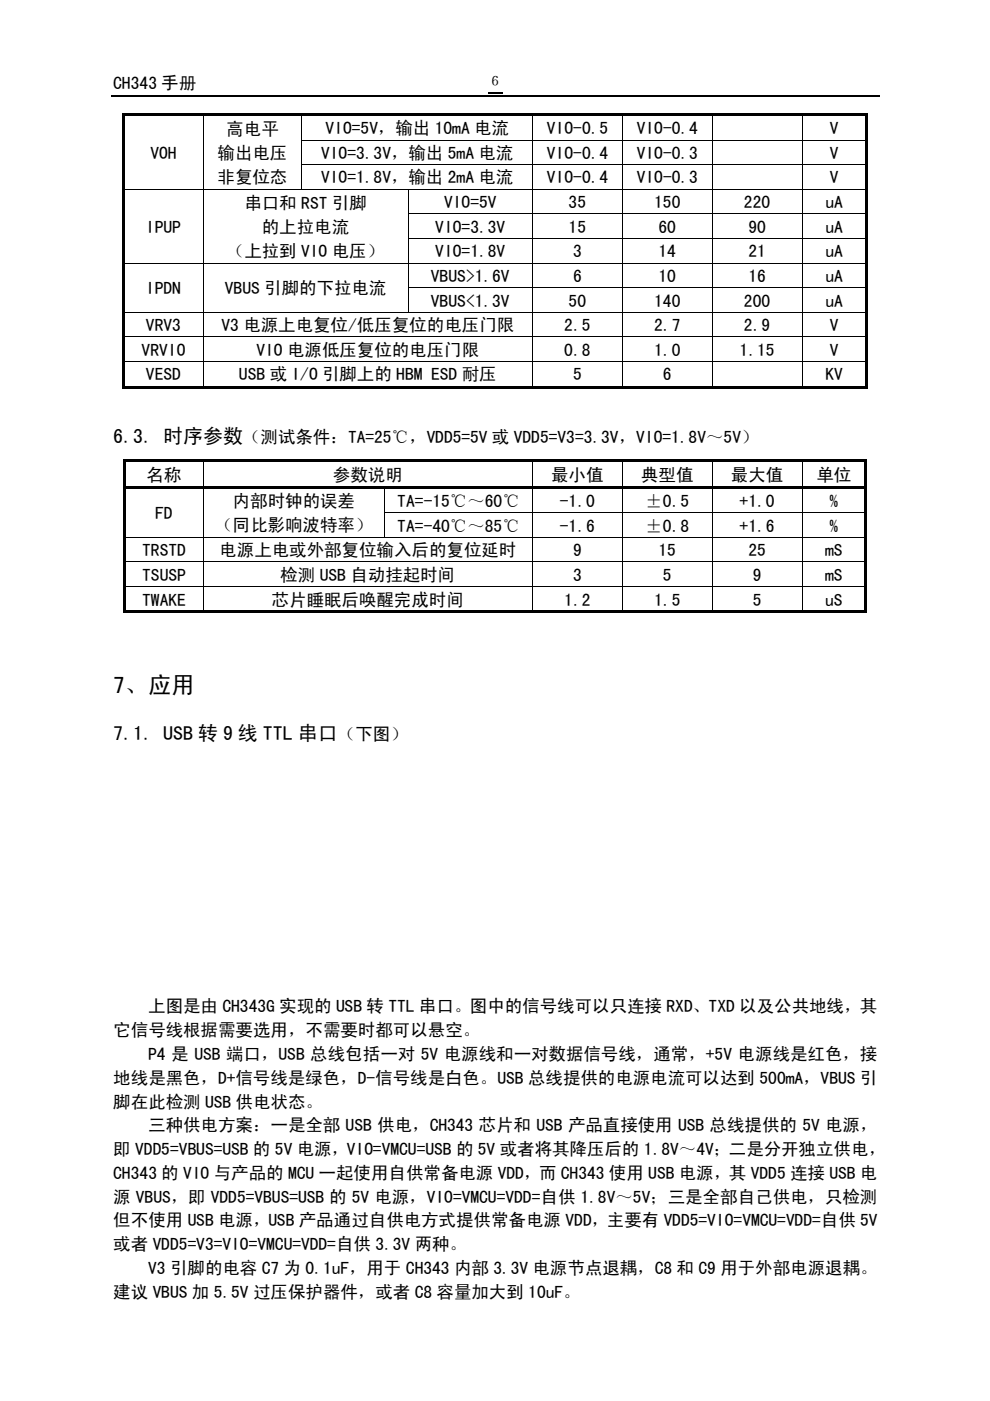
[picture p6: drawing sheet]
<svg xmlns="http://www.w3.org/2000/svg" width="210mm" height="297mm" viewBox="0 0 210 297" stroke-linecap="round" stroke-linejoin="round" font-family="sans-serif">
<defs><g id="words">
<text font-size="5" x="24" y="147">7、应用</text>
<g font-size="4.2">
<text x="24" y="94">6.3. 时序参数</text>
<text x="24" y="156.8">7.1. USB 转 9 线 TTL 串口</text>
</g>
<g font-size="3.7">
<text x="24" y="18.8">CH343 手册</text>
<text x="48" y="28.6">高电平</text>
<text x="69" y="28.5">VIO=5V，输出 10mA 电流</text>
<text x="116" y="28.5">VIO-0.5</text>
<text x="135" y="28.5">VIO-0.4</text>
<text x="175.9" y="28.5">V</text>
<text x="31.9" y="33.7">VOH</text>
<text x="46.1" y="33.7">输出电压</text>
<text x="68.1" y="33.7">VIO=3.3V，输出 5mA 电流</text>
<text x="116" y="33.7">VIO-0.4</text>
<text x="135" y="33.7">VIO-0.3</text>
<text x="175.9" y="33.7">V</text>
<text x="46.1" y="38.7">非复位态</text>
<text x="68.1" y="38.9">VIO=1.8V，输出 2mA 电流</text>
<text x="116" y="38.9">VIO-0.4</text>
<text x="135" y="38.9">VIO-0.3</text>
<text x="175.9" y="38.9">V</text>
<text x="51.8" y="44.3">串口和 RST 引脚</text>
<text x="94.1" y="44.1">VIO=5V</text>
<text x="120.6" y="44.1">35</text>
<text x="138.7" y="44.1">150</text>
<text x="157.7" y="44.1">220</text>
<text x="175" y="44.1">uA</text>
<text x="30.9" y="49.3">IPUP</text>
<text x="55.5" y="49.3">的上拉电流</text>
<text x="92.3" y="49.3">VIO=3.3V</text>
<text x="120.6" y="49.3">15</text>
<text x="139.6" y="49.3">60</text>
<text x="158.7" y="49.3">90</text>
<text x="175" y="49.3">uA</text>
<text x="48.1" y="54.4">（上拉到 VIO 电压）</text>
<text x="91.4" y="59.8">VBUS&gt;1.6V</text>
<text x="92.3" y="54.6">VIO=1.8V</text>
<text x="121.5" y="54.6">3</text>
<text x="121.5" y="59.8">6</text>
<text x="139.6" y="54.6">14</text>
<text x="139.6" y="59.8">10</text>
<text x="158.7" y="54.6">21</text>
<text x="158.7" y="59.8">16</text>
<text x="175" y="54.6">uA</text>
<text x="175" y="59.8">uA</text>
<text x="30.9" y="62.4">IPDN</text>
<text x="47.7" y="62.4">VBUS 引脚的下拉电流</text>
<text x="91.4" y="65">VBUS&lt;1.3V</text>
<text x="120.6" y="65">50</text>
<text x="138.7" y="65">140</text>
<text x="157.7" y="65">200</text>
<text x="175" y="65">uA</text>
<text x="30.9" y="70.2">VRV3</text>
<text x="46.9" y="70.2">V3 电源上电复位/低压复位的电压门限</text>
<text x="119.6" y="70.2">2.5</text>
<text x="138.7" y="70.2">2.7</text>
<text x="157.7" y="70.2">2.9</text>
<text x="175.9" y="70.2">V</text>
<text x="30" y="75.5">VRVIO</text>
<text x="54.4" y="75.5">VIO 电源低压复位的电压门限</text>
<text x="119.6" y="75.5">0.8</text>
<text x="138.7" y="75.5">1.0</text>
<text x="156.8" y="75.5">1.15</text>
<text x="175.9" y="75.5">V</text>
<text x="30.9" y="80.7">VESD</text>
<text x="50.7" y="80.7">USB 或 I/O 引脚上的 HBM ESD 耐压</text>
<text x="121.5" y="80.7">5</text>
<text x="140.5" y="80.7">6</text>
<text x="175" y="80.7">KV</text>
<text x="51.5" y="94">（测试条件：TA=25℃，VDD5=5V 或 VDD5=V3=3.3V，VIO=1.8V～5V）</text>
<text x="31.1" y="101.9">名称</text>
<text x="70.6" y="101.9">参数说明</text>
<text x="116.8" y="101.9">最小值</text>
<text x="135.9" y="101.9">典型值</text>
<text x="154.9" y="101.9">最大值</text>
<text x="173.1" y="101.9">单位</text>
<text x="49.3" y="107.6">内部时钟的误差</text>
<text x="84.2" y="107.5">TA=-15℃～60℃</text>
<text x="118.7" y="107.5">-1.0</text>
<text x="136.8" y="107.5">±0.5</text>
<text x="156.8" y="107.5">+1.0</text>
<text x="175.9" y="107.5">%</text>
<text x="32.9" y="110.1">FD</text>
<text x="45.6" y="112.6">（同比影响波特率）</text>
<text x="84.2" y="112.7">TA=-40℃～85℃</text>
<text x="118.7" y="112.7">-1.6</text>
<text x="136.8" y="112.7">±0.8</text>
<text x="156.8" y="112.7">+1.6</text>
<text x="175.9" y="112.7">%</text>
<text x="30.1" y="117.9">TRSTD</text>
<text x="46.5" y="117.9">电源上电或外部复位输入后的复位延时</text>
<text x="121.5" y="117.9">9</text>
<text x="139.6" y="117.9">15</text>
<text x="158.7" y="117.9">25</text>
<text x="174.9" y="117.9">mS</text>
<text x="30.1" y="123.1">TSUSP</text>
<text x="59.4" y="123.1">检测 USB 自动挂起时间</text>
<text x="121.5" y="123.1">3</text>
<text x="140.5" y="123.1">5</text>
<text x="159.6" y="123.1">9</text>
<text x="174.9" y="123.1">mS</text>
<text x="30.1" y="128.4">TWAKE</text>
<text x="57.6" y="128.4">芯片睡眠后唤醒完成时间</text>
<text x="119.6" y="128.4">1.2</text>
<text x="138.7" y="128.4">1.5</text>
<text x="159.6" y="128.4">5</text>
<text x="174.9" y="128.4">uS</text>
<text x="71.6" y="156.8">（下图）</text>
<text x="31.4" y="214.7">上图是由 CH343G 实现的 USB 转 TTL 串口。图中的信号线可以只连接 RXD、TXD 以及公共地线，其</text>
<text x="24" y="219.7">它信号线根据需要选用，不需要时都可以悬空。</text>
<text x="31.4" y="224.7">P4 是 USB 端口，USB 总线包括一对 5V 电源线和一对数据信号线，通常，+5V 电源线是红色，接</text>
<text x="24" y="229.8">地线是黑色，D+信号线是绿色，D-信号线是白色。USB 总线提供的电源电流可以达到 500mA，VBUS 引</text>
<text x="24" y="234.9">脚在此检测 USB 供电状态。</text>
<text x="31.4" y="239.9">三种供电方案：一是全部 USB 供电，CH343 芯片和 USB 产品直接使用 USB 总线提供的 5V 电源，</text>
<text x="24" y="244.9">即 VDD5=VBUS=USB 的 5V 电源，VIO=VMCU=USB 的 5V 或者将其降压后的 1.8V～4V；二是分开独立供电，</text>
<text x="24" y="250">CH343 的 VIO 与产品的 MCU 一起使用自供常备电源 VDD，而 CH343 使用 USB 电源，其 VDD5 连接 USB 电</text>
<text x="24" y="255">源 VBUS，即 VDD5=VBUS=USB 的 5V 电源，VIO=VMCU=VDD=自供 1.8V～5V；三是全部自己供电，只检测</text>
<text x="24" y="260">但不使用 USB 电源，USB 产品通过自供电方式提供常备电源 VDD，主要有 VDD5=VIO=VMCU=VDD=自供 5V</text>
<text x="24" y="265.1">或者 VDD5=V3=VIO=VMCU=VDD=自供 3.3V 两种。</text>
<text x="24" y="275.2">建议 VBUS 加 5.5V 过压保护器件，或者 C8 容量加大到 10uF。</text>
<text x="31.4" y="270.2">V3 引脚的电容 C7 为 0.1uF，用于 CH343 内部 3.3V 电源节点退耦，C8 和 C9 用于外部电源退耦。</text>
</g>
<text font-size="3.2" x="103.4" y="18.2">６</text>
</g></defs>
<path d="M103.4 19.7h3.2M23.5 20.3h163" fill="none" stroke="#000" stroke-width=".25"/>
<g fill="#000">
<path d="M26 24h.5v.6h-.5zM26 24h.5v.5h-.5zM26 24.6h.5v5h-.5zM26 29.6h.5v.2h-.5zM26 29.8h.5v5h-.5zM26 34.8h.5v.2h-.5zM26.5 24h16.5v.5h-16.5zM43 24.5l.1 .1zM43 24h.5v.5h-.5zM43 29.6h.1v.2h-.1zM43 34.8h.1v.2h-.1zM43.5 24h20.4v.5h-20.4z"/>
<path d="M63.9 24.5l.2 .1zM63.9 24h.5v.5h-.5zM63.9 29.6h.2v.2h-.2zM63.9 34.8h.2v.2h-.2zM64.4 24h48.4v.5h-48.4zM112.8 24.5l.2 .1zM112.8 24h.5v.5h-.5zM112.8 29.6h.2v.2h-.2zM112.8 34.8h.2v.2h-.2zM113.3 24h18.6v.5h-18.6zM131.9 24.5l.1 .1zM131.9 24h.5v.5h-.5z"/>
<path d="M131.9 29.6h.1v.2h-.1zM131.9 34.8h.1v.2h-.1zM132.4 24h18.5v.5h-18.5zM150.9 24.5l.2 .1zM150.9 24h.5v.5h-.5zM150.9 29.6h.2v.2h-.2zM150.9 34.8h.2v.2h-.2zM151.4 24h18.6v.5h-18.6zM170 24.5l.1 .1zM170 24h.5v.5h-.5zM170 29.6h.1v.2h-.1zM170 34.8h.1v.2h-.1z"/>
<path d="M170.5 24h12.9v.5h-12.9zM183.4 24h.5v.6h-.5zM183.4 24h.5v.5h-.5zM183.4 24.6h.5v5h-.5zM183.4 29.6h.5v.2h-.5zM183.4 29.8h.5v5h-.5zM183.4 34.8h.5v.2h-.5zM26 35h.5v5h-.5zM26 40h.5v.2h-.5zM26 40.2h.5v5.1h-.5zM26 45.3h.5v.2h-.5zM26 45.5h.5v5h-.5z"/>
<path d="M26 50.5h.5v.2h-.5zM26 50.7h.5v5h-.5zM26 55.7h.5v.2h-.5zM43 40h.1v.2h-.1zM43 45.3h.1v.2h-.1zM43 50.5h.1v.2h-.1zM43 55.7h.1v.2h-.1zM63.9 40h.2v.2h-.2zM86.4 40h.2v.2h-.2zM86.4 45.3h.2v.2h-.2zM86.4 50.5h.2v.2h-.2zM86.4 55.7h.2v.2h-.2z"/>
<path d="M112.8 40h.2v.2h-.2zM112.8 45.3h.2v.2h-.2zM112.8 50.5h.2v.2h-.2zM112.8 55.7h.2v.2h-.2zM131.9 40h.1v.2h-.1zM131.9 45.3h.1v.2h-.1zM131.9 50.5h.1v.2h-.1zM131.9 55.7h.1v.2h-.1zM150.9 40h.2v.2h-.2zM150.9 45.3h.2v.2h-.2zM150.9 50.5h.2v.2h-.2zM150.9 55.7h.2v.2h-.2z"/>
<path d="M170 40h.1v.2h-.1zM170 45.3h.1v.2h-.1zM170 50.5h.1v.2h-.1zM170 55.7h.1v.2h-.1zM183.4 35h.5v5h-.5zM183.4 40h.5v.2h-.5zM183.4 40.2h.5v5.1h-.5zM183.4 45.3h.5v.2h-.5zM183.4 45.5h.5v5h-.5zM183.4 50.5h.5v.2h-.5zM183.4 50.7h.5v5h-.5zM183.4 55.7h.5v.2h-.5z"/>
<path d="M26 55.9h.5v5h-.5zM26 60.9h.5v.2h-.5zM26 61.1h.5v5.1h-.5zM26 66.2h.5v.1h-.5zM26 66.3h.5v5.1h-.5zM26 71.4h.5v.1h-.5zM26 71.5h.5v5.1h-.5zM26 76.6h.5v.2h-.5zM43 60.9h.1v.2h-.1zM43 66.2h.1v.1h-.1zM43 71.4h.1v.1h-.1zM43 76.6h.1v.2h-.1z"/>
<path d="M86.4 60.9h.2v.2h-.2zM86.4 66.2h.2v.1h-.2zM112.8 60.9h.2v.2h-.2zM112.8 66.2h.2v.1h-.2zM112.8 71.4h.2v.1h-.2zM112.8 76.6h.2v.2h-.2zM131.9 60.9h.1v.2h-.1zM131.9 66.2h.1v.1h-.1zM131.9 71.4h.1v.1h-.1zM131.9 76.6h.1v.2h-.1zM150.9 60.9h.2v.2h-.2zM150.9 66.2h.2v.1h-.2z"/>
<path d="M150.9 71.4h.2v.1h-.2zM150.9 76.6h.2v.2h-.2zM170 60.9h.1v.2h-.1zM170 66.2h.1v.1h-.1zM170 71.4h.1v.1h-.1zM170 76.6h.1v.2h-.1zM183.4 55.9h.5v5h-.5zM183.4 60.9h.5v.2h-.5zM183.4 61.1h.5v5.1h-.5zM183.4 66.2h.5v.1h-.5zM183.4 66.3h.5v5.1h-.5zM183.4 71.4h.5v.1h-.5z"/>
<path d="M183.4 71.5h.5v5.1h-.5zM183.4 76.6h.5v.2h-.5zM26 76.8h.5v5h-.5zM26 81.8h.5v.5h-.5zM26.2 97.5h.5v.5h-.5zM26.5 81.8h16.5v.5h-16.5zM26.7 97.5h16.3v.5h-16.3zM43 81.8h.5v.5h-.5zM43 98h.1zM43 97.5h.5v.5h-.5zM43.5 81.8h69.3v.5h-69.3zM43.5 97.5h69.3v.5h-69.3z"/>
<path d="M112.8 81.8h.5v.5h-.5zM112.8 98h.2zM112.8 97.5h.5v.5h-.5zM113.3 81.8h18.6v.5h-18.6zM113.3 97.5h18.6v.5h-18.6zM131.9 81.8h.5v.5h-.5zM131.9 98h.1zM131.9 97.5h.5v.5h-.5zM132.4 81.8h18.5v.5h-18.5zM132.4 97.5h18.5v.5h-18.5zM150.9 81.8h.5v.5h-.5zM150.9 98h.2z"/>
<path d="M150.9 97.5h.5v.5h-.5zM151.4 81.8h18.6v.5h-18.6zM151.4 97.5h18.6v.5h-18.6zM170 81.8h.5v.5h-.5zM170 98h.1zM170 97.5h.5v.5h-.5zM170.5 81.8h12.9v.5h-12.9zM170.5 97.5h12.8v.5h-12.8zM183.3 97.5h.5v.5h-.5zM183.4 76.8h.5v5h-.5zM183.4 81.8h.5v.5h-.5zM26.2 98h.5v5.1h-.5z"/>
<path d="M26.2 103.1h.5v.5h-.5zM26.2 103.6h.5v5h-.5zM26.2 108.6h.5v.2h-.5zM26.2 108.8h.5v5.1h-.5zM26.2 113.9h.5v.1h-.5zM26.2 114h.5v5.1h-.5zM26.2 119.1h.5v.1h-.5zM26.7 103.1h16.3v.5h-16.3zM43 103.6h.1zM43 103.1h.5v.5h-.5zM43 108.6h.1v.2h-.1zM43 113.9h.1v.1h-.1z"/>
<path d="M43 119.1h.1v.1h-.1zM43.5 103.1h37.9v.5h-37.9zM81.4 103.6h.2zM81.4 103.1h.6v.5h-.6zM81.4 108.6h.2v.2h-.2zM81.4 113.9h.2v.1h-.2zM82 103.1h30.8v.5h-30.8zM112.8 103.6h.2zM112.8 103.1h.5v.5h-.5zM112.8 108.6h.2v.2h-.2zM112.8 113.9h.2v.1h-.2zM112.8 119.1h.2v.1h-.2z"/>
<path d="M113.3 103.1h18.6v.5h-18.6zM131.9 103.6h.1zM131.9 103.1h.5v.5h-.5zM131.9 108.6h.1v.2h-.1zM131.9 113.9h.1v.1h-.1zM131.9 119.1h.1v.1h-.1zM132.4 103.1h18.5v.5h-18.5zM150.9 103.6h.2zM150.9 103.1h.5v.5h-.5zM150.9 108.6h.2v.2h-.2zM150.9 113.9h.2v.1h-.2zM150.9 119.1h.2v.1h-.2z"/>
<path d="M151.4 103.1h18.6v.5h-18.6zM170 103.6h.1zM170 103.1h.5v.5h-.5zM170 108.6h.1v.2h-.1zM170 113.9h.1v.1h-.1zM170 119.1h.1v.1h-.1zM170.5 103.1h12.8v.5h-12.8zM183.3 98h.5v5.1h-.5zM183.3 103.1h.5v.5h-.5zM183.3 103.6h.5v5h-.5zM183.3 108.6h.5v.2h-.5zM183.3 108.8h.5v5.1h-.5z"/>
<path d="M183.3 113.9h.5v.1h-.5zM183.3 114h.5v5.1h-.5zM183.3 119.1h.5v.1h-.5zM26.2 119.2h.5v5.1h-.5zM26.2 124.3h.5v.1h-.5zM26.2 124.4h.5v5.1h-.5zM26.2 129.5h.5v.5h-.5zM26.7 129.5h16.3v.5h-16.3zM43 124.3h.1v.1h-.1zM43 129.5h.5v.5h-.5zM43.5 129.5h69.3v.5h-69.3zM112.8 124.3h.2v.1h-.2z"/>
<path d="M112.8 129.5h.5v.5h-.5zM113.3 129.5h18.6v.5h-18.6zM131.9 124.3h.1v.1h-.1zM131.9 129.5h.5v.5h-.5zM132.4 129.5h18.5v.5h-18.5zM150.9 124.3h.2v.1h-.2zM150.9 129.5h.5v.5h-.5zM151.4 129.5h18.6v.5h-18.6zM170 124.3h.1v.1h-.1zM170 129.5h.5v.5h-.5zM170.5 129.5h12.8v.5h-12.8zM183.3 119.2h.5v5.1h-.5z"/>
<path d="M183.3 124.3h.5v.1h-.5zM183.3 124.4h.5v5.1h-.5zM183.3 129.5h.5v.5h-.5z"/>
</g>
<g fill="none" stroke="#000" stroke-width=".21">
<path d="M43.1 24.6v5M43.1 29.8v5M43.1 35v5M64 24.6v5M64 29.8v5M64 35v5M64.1 29.7h48.7M64.1 34.9h48.7M112.9 24.6v5M112.9 29.8v5M112.9 35v5M113 29.7h18.9"/>
<path d="M113 34.9h18.9M132 24.6v5M132 29.8v5M132 35v5M132 29.7h18.9M132 34.9h18.9M151 24.6v5M151 29.8v5M151 35v5M151.1 29.7h18.9M151.1 34.9h18.9M170.1 24.6v5"/>
<path d="M170.1 29.8v5M170.1 35v5M170.1 29.7h13.3M170.1 34.9h13.3M26.5 40.1h16.5M26.5 55.8h16.5M43.1 40.2v5.1M43.1 45.5v5M43.1 50.7v5M43.1 55.9v5M43.1 40.1h20.8M43.1 55.8h43.3"/>
<path d="M64.1 40.1h22.3M86.5 40.2v5.1M86.5 45.5v5M86.5 50.7v5M86.5 55.9v5M86.6 40.1h26.2M86.6 45.4h26.2M86.6 50.6h26.2M86.6 55.8h26.2M112.9 40.2v5.1M112.9 45.5v5M112.9 50.7v5"/>
<path d="M112.9 55.9v5M113 40.1h18.9M113 45.4h18.9M113 50.6h18.9M113 55.8h18.9M132 40.2v5.1M132 45.5v5M132 50.7v5M132 55.9v5M132 40.1h18.9M132 45.4h18.9M132 50.6h18.9"/>
<path d="M132 55.8h18.9M151 40.2v5.1M151 45.5v5M151 50.7v5M151 55.9v5M151.1 40.1h18.9M151.1 45.4h18.9M151.1 50.6h18.9M151.1 55.8h18.9M170.1 40.2v5.1M170.1 45.5v5M170.1 50.7v5"/>
<path d="M170.1 55.9v5M170.1 40.1h13.3M170.1 45.4h13.3M170.1 50.6h13.3M170.1 55.8h13.3M26.5 66.2h16.5M26.5 71.4h16.5M26.5 76.7h16.5M43.1 61.1v5.1M43.1 66.3v5.1M43.1 71.5v5.1M43.1 76.8v5"/>
<path d="M43.1 66.2h43.3M43.1 71.4h69.7M43.1 76.7h69.7M86.5 61.1v5.1M86.6 61h26.2M86.6 66.2h26.2M112.9 61.1v5.1M112.9 66.3v5.1M112.9 71.5v5.1M112.9 76.8v5M113 61h18.9M113 66.2h18.9"/>
<path d="M113 71.4h18.9M113 76.7h18.9M132 61.1v5.1M132 66.3v5.1M132 71.5v5.1M132 76.8v5M132 61h18.9M132 66.2h18.9M132 71.4h18.9M132 76.7h18.9M151 61.1v5.1M151 66.3v5.1"/>
<path d="M151 71.5v5.1M151 76.8v5M151.1 61h18.9M151.1 66.2h18.9M151.1 71.4h18.9M151.1 76.7h18.9M170.1 61.1v5.1M170.1 66.3v5.1M170.1 71.5v5.1M170.1 76.8v5M170.1 61h13.3M170.1 66.2h13.3"/>
<path d="M170.1 71.4h13.3M170.1 76.7h13.3M43.1 98v5.1M112.9 98v5.1M132 98v5.1M151 98v5.1M170.1 98v5.1M26.7 113.9h16.3M26.7 119.2h16.3M43.1 103.6v5M43.1 108.8v5.1M43.1 114v5.1"/>
<path d="M43.1 119.2v5.1M43.1 113.9h38.3M43.1 119.2h69.7M81.5 103.6v5M81.5 108.8v5.1M81.6 108.7h31.2M81.6 113.9h31.2M112.9 103.6v5M112.9 108.8v5.1M112.9 114v5.1M112.9 119.2v5.1M113 108.7h18.9"/>
<path d="M113 113.9h18.9M113 119.2h18.9M132 103.6v5M132 108.8v5.1M132 114v5.1M132 119.2v5.1M132 108.7h18.9M132 113.9h18.9M132 119.2h18.9M151 103.6v5M151 108.8v5.1M151 114v5.1"/>
<path d="M151 119.2v5.1M151.1 108.7h18.9M151.1 113.9h18.9M151.1 119.2h18.9M170.1 103.6v5M170.1 108.8v5.1M170.1 114v5.1M170.1 119.2v5.1M170.1 108.7h13.2M170.1 113.9h13.2M170.1 119.2h13.2M26.7 124.4h16.3"/>
<path d="M43.1 124.4v5.1M43.1 124.4h69.7M112.9 124.4v5.1M113 124.4h18.9M132 124.4v5.1M132 124.4h18.9M151 124.4v5.1M151.1 124.4h18.9M170.1 124.4v5.1M170.1 124.4h13.2"/>
</g>
<use href="#words"/>
</svg>
